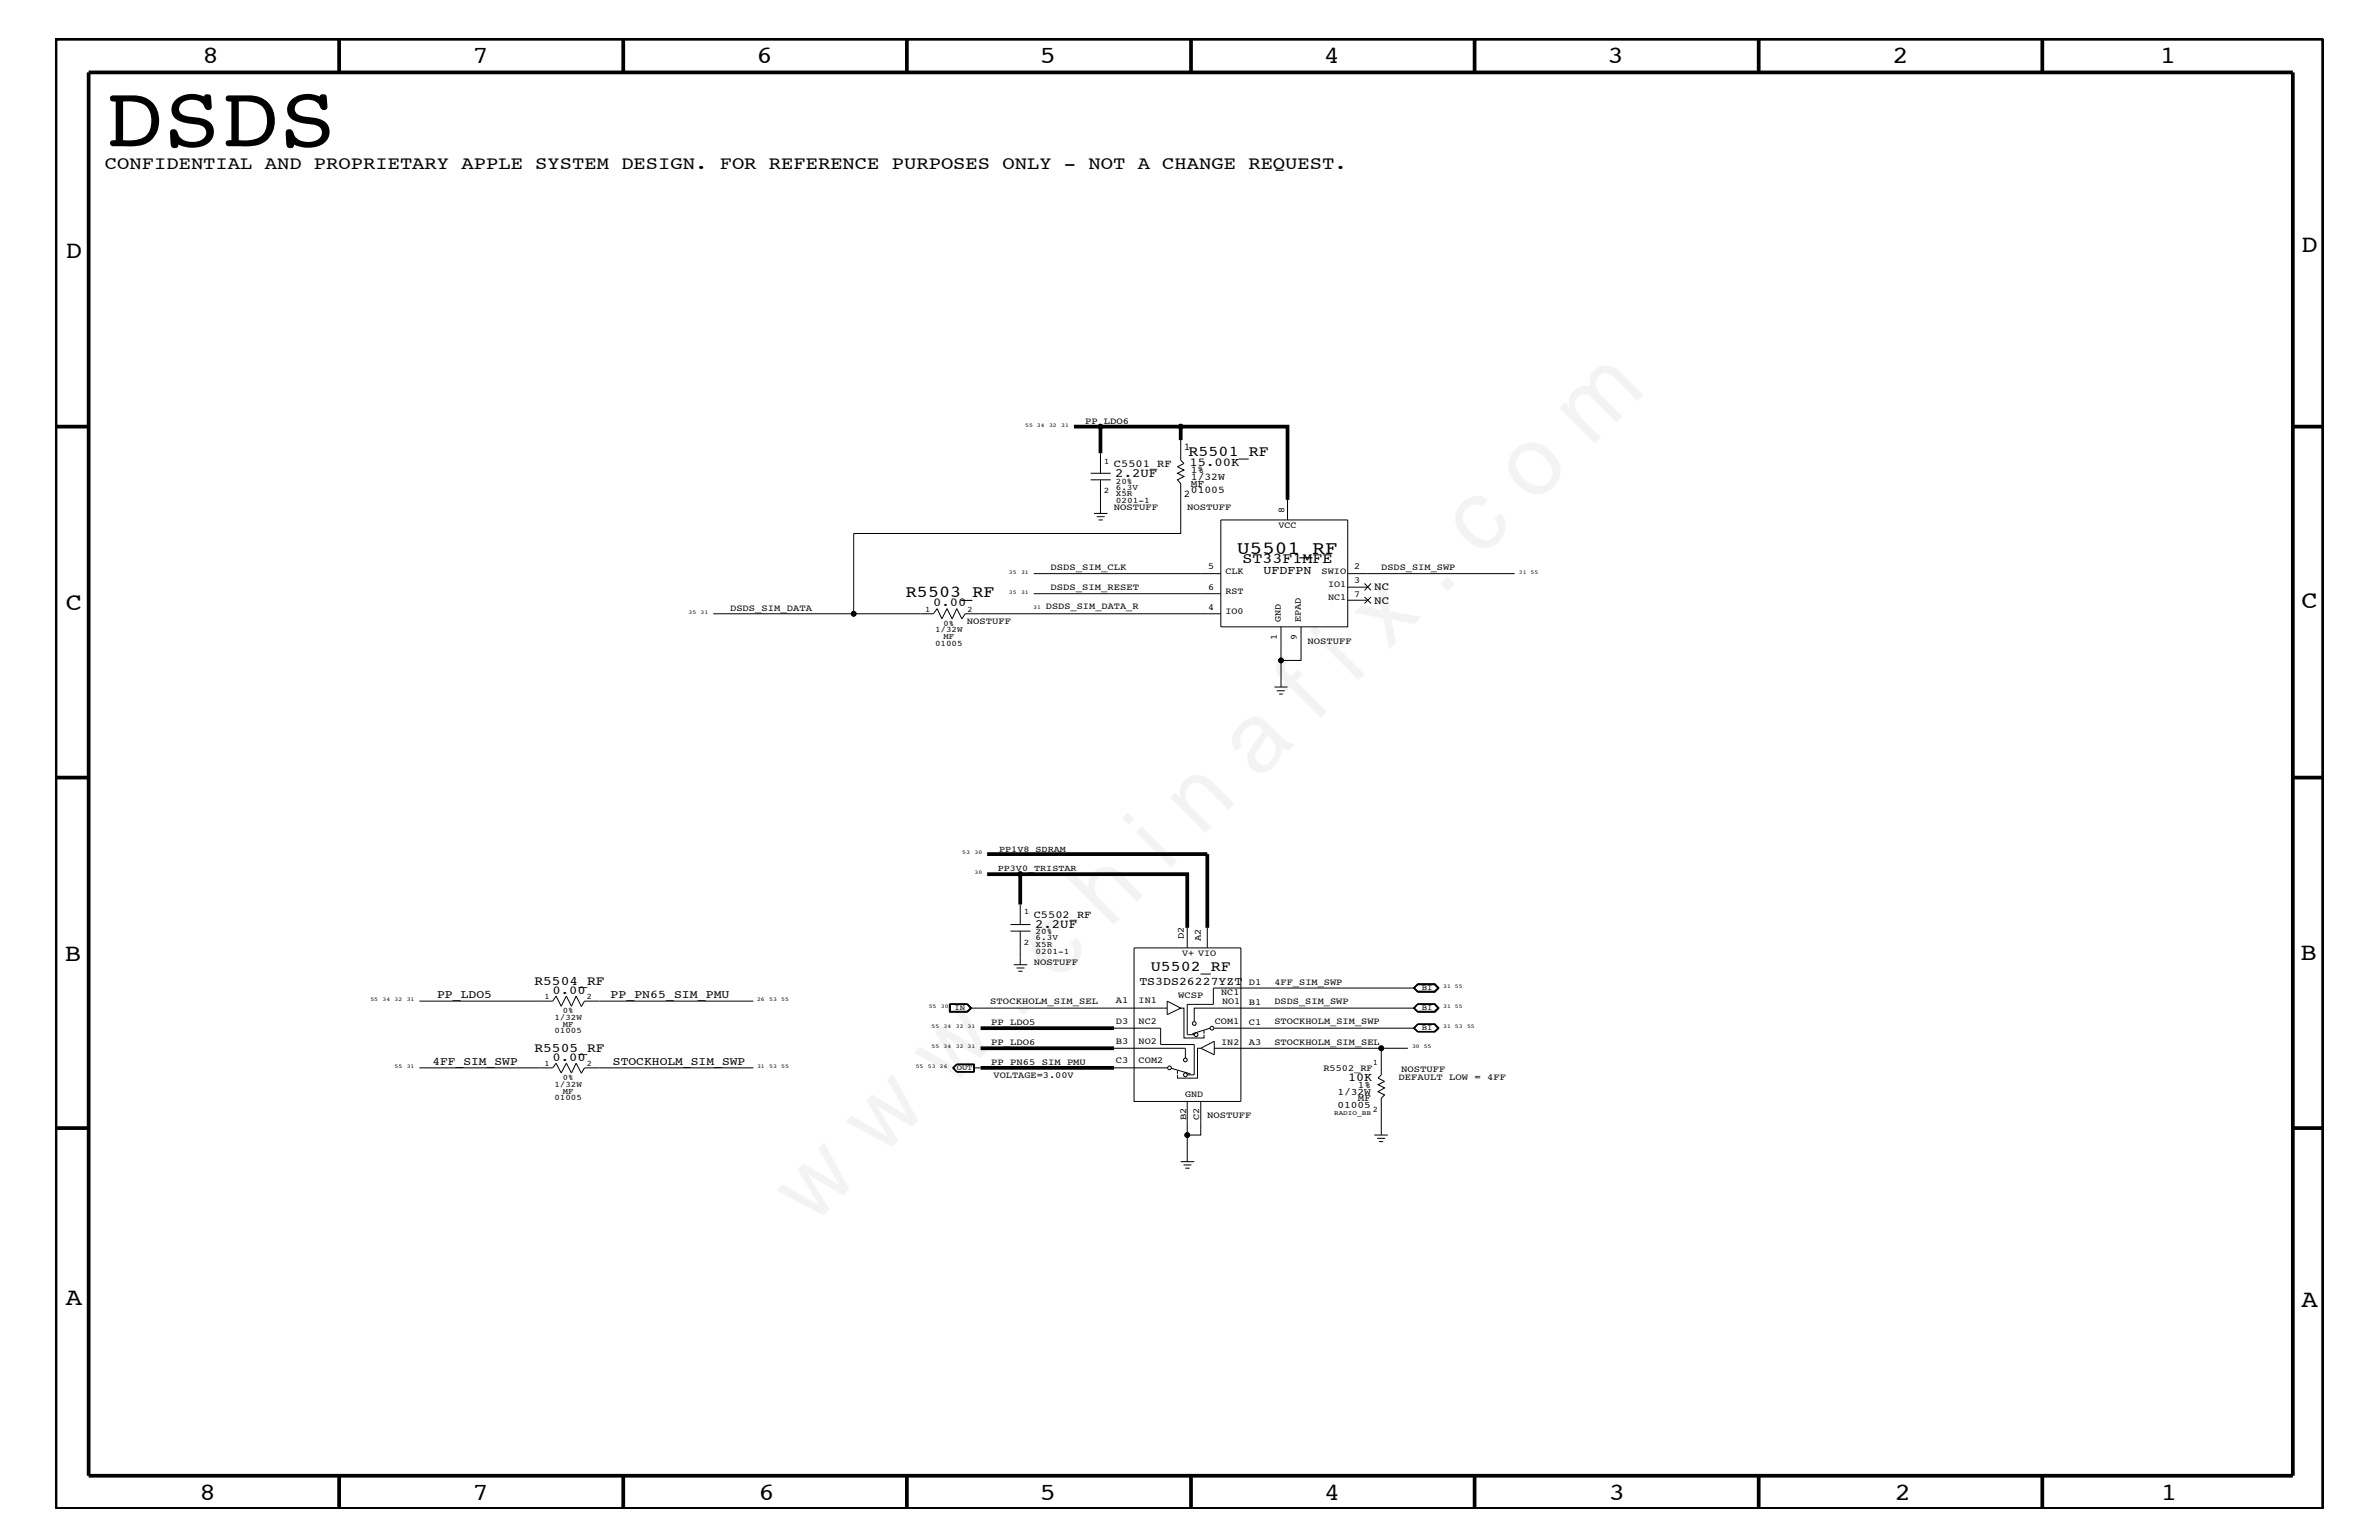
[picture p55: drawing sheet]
<svg xmlns="http://www.w3.org/2000/svg" width="432mm" height="279mm" viewBox="0 0 432 279" stroke-linecap="round" stroke-linejoin="round" font-family="sans-serif">
<defs><g id="words">
<text font-size="17.6" x="147.3" y="222.7" transform="rotate(-45 147.3 222.7)">w w w . c h i n a f i x . c o m</text>
<text font-size="15.9" x="19.1" y="26.5">DSDS</text>
<g font-size="4.5">
<text x="36.7" y="11.5">8</text>
<text x="85.8" y="11.5">7</text>
<text x="137.3" y="11.5">6</text>
<text x="188.7" y="11.5">5</text>
<text x="240.3" y="11.5">4</text>
<text x="291.8" y="11.5">3</text>
<text x="343.5" y="11.5">2</text>
<text x="392" y="11.5">1</text>
<text x="11.9" y="46.8">D</text>
<text x="417.8" y="45.7">D</text>
<text x="11.9" y="110.6">C</text>
<text x="417.7" y="110.4">C</text>
<text x="11.8" y="174.3">B</text>
<text x="417.6" y="174.2">B</text>
<text x="11.9" y="236.7">A</text>
<text x="417.7" y="237.1">A</text>
<text x="36.2" y="272.1">8</text>
<text x="85.8" y="272.1">7</text>
<text x="137.7" y="272.1">6</text>
<text x="188.7" y="272.1">5</text>
<text x="240.4" y="272.1">4</text>
<text x="292" y="272.1">3</text>
<text x="343.9" y="272.1">2</text>
<text x="392.2" y="272.1">1</text>
</g>
<text font-size="3.4" x="224.6" y="100.4">U5501_RF</text>
<text font-size="3.3" x="19" y="30.7">CONFIDENTIAL AND PROPRIETARY APPLE SYSTEM DESIGN. FOR REFERENCE PURPOSES ONLY - NOT A CHANGE REQUEST.</text>
<text font-size="3" x="164.4" y="108.3">R5503_RF</text>
<g font-size="2.7">
<text x="215.7" y="82.7">R5501_RF</text>
<text x="225.5" y="102.2">ST33F1MFE</text>
<text x="208.9" y="176.2">U5502_RF</text>
</g>
<g font-size="2.4">
<text x="97" y="178.7">R5504_RF</text>
<text x="97" y="190.8">R5505_RF</text>
</g>
<g font-size="2.3">
<text x="202.4" y="86.5">2.2UF</text>
<text x="187.9" y="168.3">2.2UF</text>
</g>
<g font-size="2.2">
<text x="215.9" y="84.5">15.00K</text>
<text x="229.3" y="104.1">UFDFPN</text>
<text x="169.4" y="110">0.00</text>
<text x="100.3" y="180.4">0.00</text>
<text x="100.3" y="192.5">0.00</text>
<text x="244.7" y="196.1">10K</text>
</g>
<g font-size="2.1">
<text x="206.8" y="178.7">TS3DS26227YZT</text>
<text x="79.3" y="181.1">PP_LDO5</text>
<text x="110.8" y="181.1">PP_PN65_SIM_PMU</text>
<text x="78.5" y="193.2">4FF_SIM_SWP</text>
<text x="111.3" y="193.2">STOCKHOLM_SIM_SWP</text>
</g>
<g font-size="2">
<text x="249.4" y="107.1">NC</text>
<text x="249.4" y="109.5">NC</text>
</g>
<g font-size="1.9">
<text x="214.9" y="81.6">1</text>
<text x="202.2" y="84.7">C5501_RF</text>
<text x="216.2" y="89.5">01005</text>
<text x="216.2" y="87.1">1/32W</text>
<text x="216.2" y="88.3">MF</text>
<text x="216.2" y="85.9">1%</text>
<text x="214.9" y="90.1">2</text>
<text x="187.6" y="166.5">C5502_RF</text>
</g>
<g font-size="1.8">
<text x="246.5" y="197.4">1%</text>
<text x="242.7" y="201">01005</text>
<text x="242.7" y="198.7">1/32W</text>
<text x="246.5" y="199.8">MF</text>
</g>
<g font-size="1.7">
<text x="196.9" y="76.9">PP_LDO6</text>
<text x="202.2" y="92.6">NOSTUFF</text>
<text x="215.5" y="92.6">NOSTUFF</text>
<text x="232" y="95.9">VCC</text>
<text x="233.2" y="93.2" transform="rotate(-90 233.2 93.2)">8</text>
<text x="190.7" y="107.1">DSDS_SIM_RESET</text>
<text x="190.7" y="103.5">DSDS_SIM_CLK</text>
<text x="219.3" y="107">6</text>
<text x="219.3" y="103.3">5</text>
<text x="222.4" y="107.7">RST</text>
<text x="222.4" y="104.1">CLK</text>
<text x="239.9" y="104.1">SWIO</text>
<text x="241" y="106.5">IO1</text>
<text x="245.8" y="105.8">3</text>
<text x="245.8" y="103.3">2</text>
<text x="250.7" y="103.5">DSDS_SIM_SWP</text>
<text x="132.5" y="110.8">DSDS_SIM_DATA</text>
<text x="175.5" y="113.1">NOSTUFF</text>
<text x="189.8" y="110.5">DSDS_SIM_DATA_R</text>
<text x="219.3" y="110.6">4</text>
<text x="222.4" y="111.4">IO0</text>
<text x="232.5" y="112.9" transform="rotate(-90 232.5 112.9)">GND</text>
<text x="236.1" y="112.9" transform="rotate(-90 236.1 112.9)">EPAD</text>
<text x="241" y="108.9">NC1</text>
<text x="245.8" y="108.2">7</text>
<text x="231.7" y="116.1" transform="rotate(-90 231.7 116.1)">1</text>
<text x="235.4" y="116.1" transform="rotate(-90 235.4 116.1)">9</text>
<text x="237.3" y="116.8">NOSTUFF</text>
<text x="214.5" y="173.4">V+ VIO</text>
<text x="214.9" y="170.4" transform="rotate(-90 214.9 170.4)">D2</text>
<text x="217.9" y="170.7" transform="rotate(-90 217.9 170.7)">A2</text>
<text x="187.6" y="175">NOSTUFF</text>
<text x="226.7" y="178.8">D1</text>
<text x="231.3" y="178.7">4FF_SIM_SWP</text>
<text x="179.7" y="182.2">STOCKHOLM_SIM_SEL</text>
<text x="179.9" y="186">PP_LDO5</text>
<text x="202.5" y="185.7">D3</text>
<text x="202.5" y="182.1">A1</text>
<text x="206.7" y="185.7">NC2</text>
<text x="206.7" y="182.1">IN1</text>
<text x="213.9" y="181">WCSP</text>
<text x="220.5" y="185.9">COM1</text>
<text x="221.7" y="180.5">NC1</text>
<text x="221.8" y="182.2">NO1</text>
<text x="226.7" y="182.4">B1</text>
<text x="231.3" y="185.9">STOCKHOLM_SIM_SWP</text>
<text x="231.3" y="182.2">DSDS_SIM_SWP</text>
<text x="179.9" y="189.6">PP_LDO6</text>
<text x="202.5" y="189.3">B3</text>
<text x="206.7" y="189.3">NO2</text>
<text x="221.7" y="189.5">IN2</text>
<text x="226.7" y="186">C1</text>
<text x="226.7" y="189.7">A3</text>
<text x="231.3" y="189.5">STOCKHOLM_SIM_SEL</text>
<text x="179.9" y="193.2">PP_PN65_SIM_PMU</text>
<text x="180.3" y="195.6">VOLTAGE=3.00V</text>
<text x="202.5" y="192.9">C3</text>
<text x="206.7" y="192.9">COM2</text>
<text x="240.2" y="194.3">R5502_RF</text>
<text x="253.8" y="196">DEFAULT LOW = 4FF</text>
<text x="254.3" y="194.4">NOSTUFF</text>
<text x="215.1" y="199">GND</text>
<text x="215.3" y="203.2" transform="rotate(-90 215.3 203.2)">B2</text>
<text x="217.7" y="203.2" transform="rotate(-90 217.7 203.2)">C2</text>
<text x="219.1" y="202.9">NOSTUFF</text>
</g>
<g font-size="1.6">
<text x="181.4" y="154.7">PP1V8_SDRAM</text>
<text x="181.1" y="158">PP3V0_TRISTAR</text>
</g>
<g font-size="1.5">
<text x="200.3" y="89.5">2</text>
<text x="200.3" y="84.1">1</text>
<text x="202.5" y="88.8">6.3V</text>
<text x="202.5" y="87.7">20%</text>
<text x="202.5" y="90">X5R</text>
<text x="202.5" y="91.2">0201-1</text>
<text x="167.9" y="111">1</text>
<text x="171.2" y="113.6">0%</text>
<text x="175.6" y="111">2</text>
<text x="169.7" y="117.2">01005</text>
<text x="169.7" y="114.8">1/32W</text>
<text x="171.2" y="115.9">MF</text>
<text x="185.8" y="165.9">1</text>
<text x="185.8" y="171.4">2</text>
<text x="188" y="170.6">6.3V</text>
<text x="188" y="171.8">X5R</text>
<text x="188" y="169.5">20%</text>
<text x="188" y="173.1">0201-1</text>
<text x="98.8" y="181.3">1</text>
<text x="100.6" y="185">1/32W</text>
<text x="102.2" y="183.8">0%</text>
<text x="106.5" y="181.3">2</text>
<text x="100.6" y="187.5">01005</text>
<text x="102.2" y="186.3">MF</text>
<text x="98.8" y="193.4">1</text>
<text x="100.6" y="197.2">1/32W</text>
<text x="102.2" y="195.9">0%</text>
<text x="106.5" y="193.4">2</text>
<text x="249.2" y="193.2">1</text>
<text x="100.6" y="199.6">01005</text>
<text x="102.2" y="198.4">MF</text>
<text x="249.2" y="201.7">2</text>
</g>
<g font-size="1.4">
<text x="258.1" y="179.6">BI</text>
<text x="173.2" y="183.2">IN</text>
<text x="258.1" y="183.2">BI</text>
<text x="258.1" y="186.9">BI</text>
<text x="173.7" y="194.2">OUT</text>
</g>
<text font-size="1.2" x="242.1" y="202.3">RADIO_BB</text>
<g font-size="1">
<text x="186.1" y="77.4">55 34</text>
<text x="190.4" y="77.4">32</text>
<text x="192.6" y="77.4">31</text>
<text x="183.1" y="107.7">35</text>
<text x="183.1" y="104.1">35</text>
<text x="185.3" y="107.7">31</text>
<text x="185.3" y="104.1">31</text>
<text x="275.7" y="104.1">31 55</text>
<text x="125" y="111.4">35</text>
<text x="127.2" y="111.4">31</text>
<text x="187.5" y="110.5">31</text>
<text x="174.7" y="155">53</text>
<text x="176.9" y="155">30</text>
<text x="176.9" y="158.6">30</text>
<text x="262" y="179.3">31 55</text>
<text x="67.2" y="181.6">55</text>
<text x="69.4" y="181.6">34</text>
<text x="71.6" y="181.6">32</text>
<text x="73.8" y="181.6">31</text>
<text x="137.4" y="181.6">26</text>
<text x="139.6" y="181.6">53</text>
<text x="141.8" y="181.6">55</text>
<text x="168.6" y="182.9">55</text>
<text x="170.8" y="182.9">30</text>
<text x="262" y="182.9">31 55</text>
<text x="169.1" y="186.5">55</text>
<text x="169.1" y="190.2">55</text>
<text x="171.3" y="186.5">34</text>
<text x="171.3" y="190.2">34</text>
<text x="173.5" y="186.5">32 31</text>
<text x="173.5" y="190.2">32 31</text>
<text x="256.3" y="190.2">30 55</text>
<text x="262" y="186.5">31 53</text>
<text x="266.3" y="186.5">55</text>
<text x="71.6" y="193.7">55</text>
<text x="73.8" y="193.7">31</text>
<text x="137.4" y="193.7">31</text>
<text x="139.6" y="193.7">53</text>
<text x="141.8" y="193.7">55</text>
<text x="166.2" y="193.7">55</text>
<text x="168.4" y="193.7">53</text>
<text x="170.6" y="193.7">26</text>
</g>
</g></defs>
<path d="M214.3 90.7v6.1h-59.4M129.5 111.4h37.6M178 111.4h39.9M187.6 107.7h30.3M187.6 104.1h30.3M76.1 181.6h24.2l.6-.9 1 1.9 .9-1.9 .9 1.9 .9-1.9 .9 1.9M76.1 193.7h24.2l.6-.8 1 1.8 .9-1.8 .9 1.8 .9-1.8 .9 1.8M136.7 181.6h-30.6l-.6 1M136.7 193.7h-30.6l-.6 1.1" fill="none" stroke="#000" stroke-width=".18"/>
<g fill="none" stroke="#000" stroke-width=".68" stroke-linecap="butt">
<path d="M10.1 7h411.6v266.8h-411.6zM16.1 13.1h400.1v254.6h-400.1zM61.6 7v6.1M113.1 7v6.1M164.6 7v6.1M216.2 7v6.1M267.6 7v6.1M319.2 7v6.1M370.7 7v6.1M10.1 77.4h6M416.2 77.4h5.5M10.1 141.1h6"/>
<path d="M179.2 155h39.9M416.2 141.1h5.5M185.2 164.1v-5.5h30.3v9.7M10.1 204.7h6M416.2 204.7h5.5M61.6 267.7v6.1M113.1 267.7v6.1M164.6 267.7v6.1M216.2 268v5.8M267.6 267.7v6.1M319.2 267.7v6.1M370.7 267.7v6.1"/>
</g>
<use href="#words"/>
</svg>
